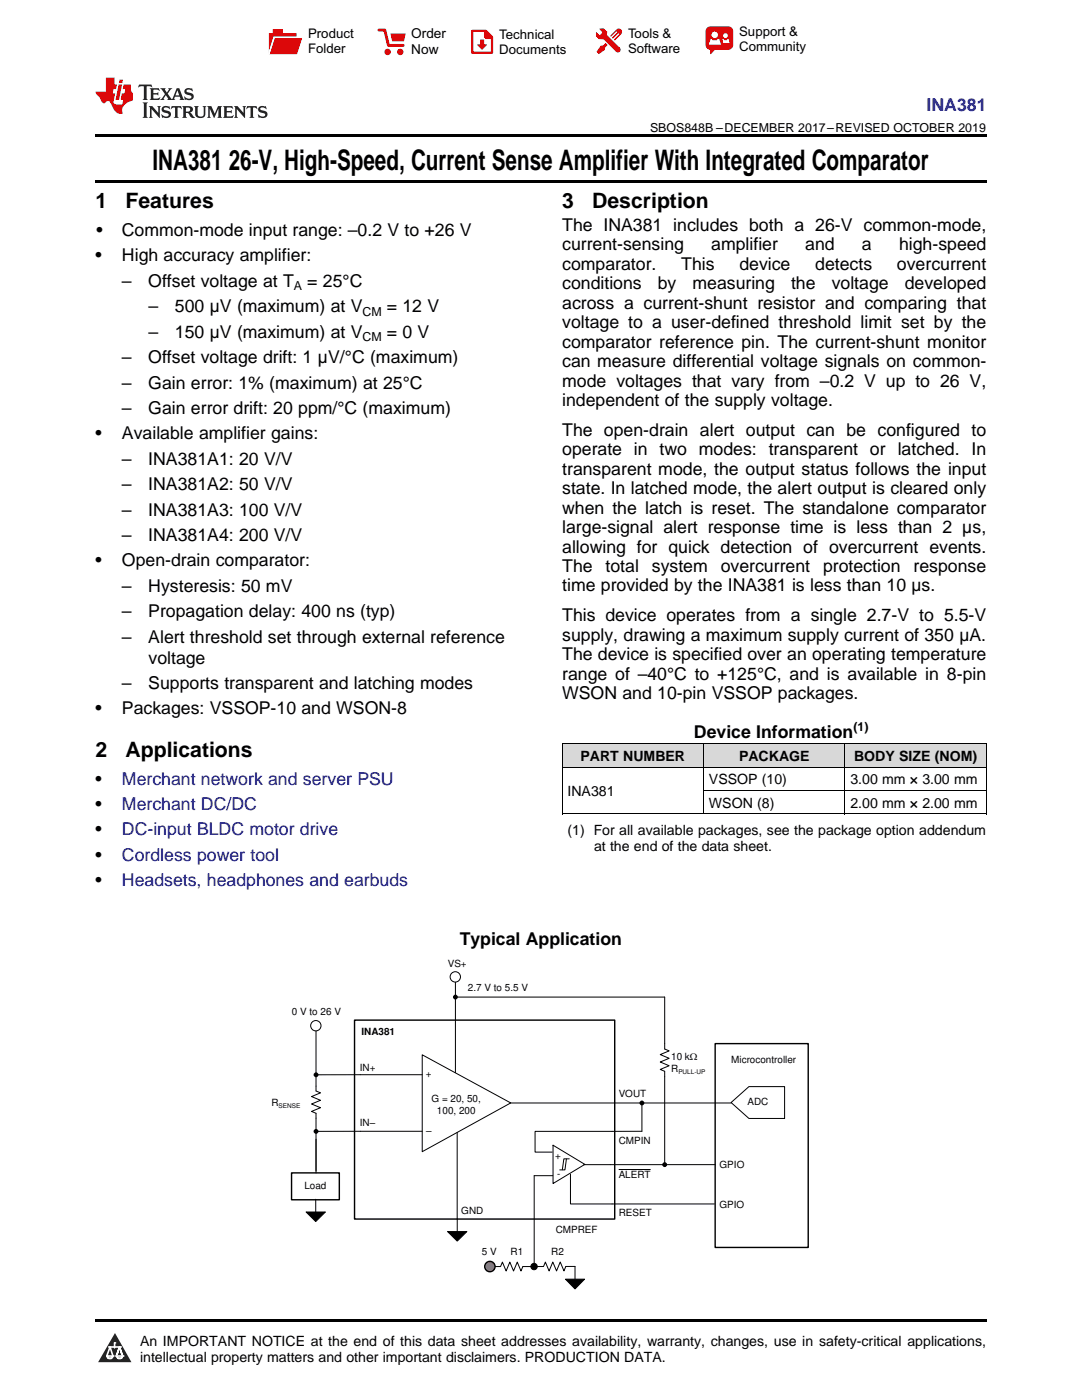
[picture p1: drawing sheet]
<svg xmlns="http://www.w3.org/2000/svg" width="216mm" height="279mm" viewBox="0 0 216 279" stroke-linecap="round" stroke-linejoin="round" font-family="sans-serif">
<defs><g id="words">
<g font-size="5.6">
<text x="30.4" y="33.9">INA381</text>
<text x="45.6" y="33.9">26-V, High-Speed, Current Sense Amplifier With Integrated Comparator</text>
</g>
<g font-size="4.2">
<text x="19" y="41.5">1</text>
<text x="25" y="41.5">Features</text>
<text x="112.2" y="41.5">3</text>
<text x="118.2" y="41.5">Description</text>
<text x="19" y="151">2</text>
<text x="25" y="151">Applications</text>
</g>
<text font-size="3.5" fill="#00f" x="184.9" y="22.2">INA381</text>
<g font-size="3.5">
<text x="19.2" y="47.2">•</text>
<text x="24.3" y="47.2">Common-mode input range: –0.2 V to +26 V</text>
<text x="112.2" y="46.1">The INA381 includes both a 26-V common-mode,</text>
<text x="19" y="52.2">•</text>
<text x="24.3" y="52.2">High accuracy amplifier:</text>
<text x="112.2" y="50">current-sensing</text>
<text x="112.2" y="53.9">comparator.</text>
<text x="135.9" y="53.9">This</text>
<text x="141.9" y="50">amplifier</text>
<text x="147.5" y="53.9">device</text>
<text x="160.7" y="50">and</text>
<text x="162.7" y="53.9">detects</text>
<text x="172" y="50">a</text>
<text x="179" y="53.9">overcurrent</text>
<text x="179.4" y="50">high-speed</text>
<text x="24.3" y="57.3">–</text>
<text x="29.6" y="57.3">Offset voltage at T</text>
<text x="61.3" y="57.3">= 25°C</text>
<text x="112.2" y="57.7">conditions</text>
<text x="131.2" y="57.7">by</text>
<text x="138.2" y="57.7">measuring</text>
<text x="157.9" y="57.7">the</text>
<text x="166" y="57.7">voltage</text>
<text x="180.5" y="57.7">developed</text>
<text x="29.6" y="62.3">–</text>
<text x="34.9" y="62.3">500 µV (maximum) at V</text>
<text x="77.2" y="62.3">= 12 V</text>
<text x="112.2" y="61.6">across a current-shunt resistor and comparing that</text>
<text x="112.2" y="65.5">voltage to a user-defined threshold limit set by the</text>
<text x="29.6" y="67.4">–</text>
<text x="34.9" y="67.4">150 µV (maximum) at V</text>
<text x="77.2" y="67.4">= 0 V</text>
<text x="112.2" y="69.4">comparator reference pin. The current-shunt monitor</text>
<text x="24.3" y="72.5">–</text>
<text x="24.3" y="77.6">–</text>
<text x="29.6" y="72.5">Offset voltage drift: 1 µV/°C (maximum)</text>
<text x="29.6" y="77.6">Gain error: 1% (maximum) at 25°C</text>
<text x="112.2" y="73.3">can measure differential voltage signals on common-</text>
<text x="112.2" y="77.2">mode voltages that vary from –0.2 V up to 26 V,</text>
<text x="24.3" y="82.7">–</text>
<text x="29.6" y="82.7">Gain error drift: 20 ppm/°C (maximum)</text>
<text x="112.2" y="81">independent of the supply voltage.</text>
<text x="19" y="87.7">•</text>
<text x="24.3" y="87.7">Available amplifier gains:</text>
<text x="112.2" y="87">The open-drain alert output can be configured to</text>
<text x="24.3" y="92.7">–</text>
<text x="29.6" y="92.7">INA381A1: 20 V/V</text>
<text x="112.2" y="90.9">operate in two modes: transparent or latched. In</text>
<text x="112.2" y="94.8">transparent mode, the output status follows the input</text>
<text x="24.3" y="97.8">–</text>
<text x="29.6" y="97.8">INA381A2: 50 V/V</text>
<text x="112.2" y="98.6">state. In latched mode, the alert output is cleared only</text>
<text x="24.3" y="102.9">–</text>
<text x="24.3" y="108">–</text>
<text x="29.6" y="102.9">INA381A3: 100 V/V</text>
<text x="29.6" y="108">INA381A4: 200 V/V</text>
<text x="112.2" y="102.5">when the latch is reset. The standalone comparator</text>
<text x="112.2" y="106.4">large-signal alert response time is less than 2 µs,</text>
<text x="19" y="113">•</text>
<text x="24.3" y="113">Open-drain comparator:</text>
<text x="112.2" y="110.3">allowing for quick detection of overcurrent events.</text>
<text x="24.3" y="118.1">–</text>
<text x="29.6" y="118.1">Hysteresis: 50 mV</text>
<text x="112.2" y="114.2">The</text>
<text x="112.2" y="118">time provided by the INA381 is less than 10 µs.</text>
<text x="120.8" y="114.2">total</text>
<text x="130.1" y="114.2">system</text>
<text x="143.8" y="114.2">overcurrent</text>
<text x="164.2" y="114.2">protection</text>
<text x="182.3" y="114.2">response</text>
<text x="24.3" y="123.2">–</text>
<text x="29.6" y="123.2">Propagation delay: 400 ns (typ)</text>
<text x="112.2" y="124">This device operates from a single 2.7-V to 5.5-V</text>
<text x="24.3" y="128.2">–</text>
<text x="29.6" y="128.2">Alert threshold set through external reference</text>
<text x="112.2" y="127.9">supply, drawing a maximum supply current of 350 µA.</text>
<text x="112.2" y="131.8">The device is specified over an operating temperature</text>
<text x="24.3" y="137.5">–</text>
<text x="29.6" y="137.5">Supports transparent and latching modes</text>
<text x="29.6" y="132.5">voltage</text>
<text x="112.2" y="135.6">range of –40°C to +125°C, and is available in 8-pin</text>
<text x="19" y="142.6">•</text>
<text x="24.3" y="142.6">Packages: VSSOP-10 and WSON-8</text>
<text x="112.2" y="139.5">WSON and 10-pin VSSOP packages.</text>
<text x="138.5" y="147.2">Device Information</text>
<text x="19" y="156.7">•</text>
<text x="19" y="161.7">•</text>
<text x="19" y="166.7">•</text>
<text x="19" y="171.7">•</text>
<text x="19" y="176.7">•</text>
<text x="91.7" y="188.5">Typical Application</text>
</g>
<g font-size="3.5" fill="#0000c8">
<text x="24.3" y="156.7">Merchant network and server PSU</text>
<text x="24.3" y="161.7">Merchant DC/DC</text>
<text x="24.3" y="166.7">DC-input BLDC motor drive</text>
<text x="24.3" y="171.7">Cordless power tool</text>
<text x="24.3" y="176.7">Headsets, headphones and earbuds</text>
</g>
<g font-size="2.8">
<text x="115.8" y="151.9">PART NUMBER</text>
<text x="147.5" y="151.9">PACKAGE</text>
<text x="170.4" y="151.9">BODY SIZE (NOM)</text>
<text x="113.2" y="158.9">INA381</text>
<text x="141.5" y="156.6">VSSOP (10)</text>
<text x="141.5" y="161.2">WSON (8)</text>
<text x="169.7" y="156.6">3.00 mm × 3.00 mm</text>
<text x="169.7" y="161.2">2.00 mm × 2.00 mm</text>
<text x="113.2" y="166.7">(1) For all available packages, see the package option addendum</text>
<text x="118.5" y="169.9">at the end of the data sheet.</text>
<text x="27.9" y="268.6">An IMPORTANT NOTICE at the end of this data sheet addresses availability, warranty, changes, use in safety-critical applications,</text>
<text x="27.9" y="271.8">intellectual property matters and other important disclaimers. PRODUCTION DATA.</text>
</g>
<g font-size="2.7">
<text x="82.1" y="7.7">Order</text>
<text x="82.1" y="10.7">Now</text>
</g>
<g font-size="2.6">
<text x="61.5" y="7.6">Product</text>
<text x="61.5" y="10.6">Folder</text>
<text x="99.6" y="7.8">Technical</text>
<text x="99.6" y="10.8">Documents</text>
<text x="125.3" y="7.6">Tools &amp;</text>
<text x="125.3" y="10.6">Software</text>
<text x="147.5" y="7.2">Support &amp;</text>
<text x="147.5" y="10.2">Community</text>
</g>
<g font-size="2.5">
<text x="129.7" y="26.3">SBOS848B –DECEMBER 2017–REVISED OCTOBER 2019</text>
<text x="58.6" y="58">A</text>
<text x="72.3" y="63">CM</text>
<text x="72.3" y="68.1">CM</text>
<text x="170.3" y="145.8">(1)</text>
</g>
<g font-size="2">
<text x="89.3" y="193">VS+</text>
<text x="93.4" y="197.9">2.7 V to 5.5 V</text>
<text x="58.3" y="202.6">0 V to 26 V</text>
<text x="72.1" y="206.6">INA381</text>
<text x="71.8" y="213.7">IN+</text>
<text x="85" y="214.9">+</text>
<text x="133.9" y="211.6">10 k:</text>
<text x="133.9" y="214">R</text>
<text x="145.9" y="212.2">Microcontroller</text>
<text x="54.2" y="220.8">R</text>
<text x="86.1" y="220">G = 20, 50,</text>
<text x="123.5" y="219">VOUT</text>
<text x="149.2" y="220.6">ADC</text>
<text x="71.8" y="224.7">IN±</text>
<text x="85" y="226.4">±</text>
<text x="87.2" y="222.4">100, 200</text>
<text x="110.8" y="231.4">+</text>
<text x="123.5" y="228.4">CMPIN</text>
<text x="143.6" y="233.2">GPIO</text>
<text x="60.7" y="237.2">Load</text>
<text x="111.2" y="234.9">-</text>
<text x="123.5" y="235">ALERT</text>
<text x="92" y="242.3">GND</text>
<text x="123.5" y="242.7">RESET</text>
<text x="143.5" y="241.1">GPIO</text>
<text x="96.1" y="250.4">5 V</text>
<text x="101.9" y="250.4">R1</text>
<text x="110" y="250.4">R2</text>
<text x="110.9" y="246.1">CMPREF</text>
</g>
<g font-size="1.3">
<text x="135.4" y="214.3">PULL-UP</text>
<text x="55.6" y="221">SENSE</text>
</g>
</g></defs>
<g fill="#d8d8d8">
<path d="M112.2 148.5h28.2v4.7h-28.2z"/>
<path d="M140.4 148.5h28.2v4.7h-28.2z"/>
<path d="M168.6 148.5h28.2v4.7h-28.2z"/>
</g>
<path d="M22.9 266l3.3 5.9h-6.6z" fill-rule="evenodd" fill="#231f20"/>
<path d="M21.3 270.6h1.2l-.3 .5h-.3a.53 .53 0 0 1-.6-.5z" fill-rule="evenodd" fill="#fff"/>
<path d="M21.3 270.6h1.2l-.3 .5h-.3a.53 .53 0 0 1-.6-.5z" fill="none" stroke="#231f20" stroke-width=".33"/>
<path d="M21.3 270.6l1.2 .1-.3 .4h-.5z" fill="none" stroke="#fff" stroke-width=".33"/>
<path d="M22.9 268.9h.1" fill="none" stroke="#fff" stroke-width=".33"/>
<path d="M22.9 268v.9z" fill="#fff"/>
<path d="M22.9 268v.9z" fill="none" stroke="#fff" stroke-width=".33"/>
<circle cx="22.9" cy="268" r=".16" fill="#fff"/>
<path d="M21.8 268.8h.1" fill="none" stroke="#fff" stroke-width=".33"/>
<path d="M21.8 268.8h2.2z" fill="#fff"/>
<path d="M21.8 268.8h2.2z" fill="none" stroke="#fff" stroke-width=".33"/>
<circle cx="24" cy="268.8" r=".16" fill="#fff"/>
<path d="M23.2 270.6h.1" fill="none" stroke="#fff" stroke-width=".33"/>
<path d="M23.8 268.8l-.6 1.8z" fill-rule="evenodd" fill="#fff"/>
<path d="M23.8 268.8l-.6 1.8z" fill="none" stroke="#fff" stroke-width=".33"/>
<path d="M23.8 268.8l.7 1.8z" fill-rule="evenodd" fill="#fff"/>
<path d="M23.8 268.8l.7 1.8z" fill="none" stroke="#fff" stroke-width=".33"/>
<path d="M24.4 270.6h.1" fill="none" stroke="#fff" stroke-width=".33"/>
<circle cx="21.3" cy="270.6" r=".16" fill="#fff"/>
<path d="M22 268.8l-.7 1.8z" fill="#fff"/>
<path d="M22 268.8l-.7 1.8z" fill="none" stroke="#fff" stroke-width=".33"/>
<path d="M22 268.8l.5 1.8z" fill="#fff"/>
<path d="M22 268.8l.5 1.8z" fill="none" stroke="#fff" stroke-width=".33"/>
<circle cx="22.5" cy="270.6" r=".16" fill="#fff"/>
<path d="M23.3 270.6h1.2a.63 .63 0 0 1-.6 .5 .63 .63 0 0 1-.6-.5z" fill-rule="evenodd" fill="#fff"/>
<path d="M23.3 270.6h1.2a.63 .63 0 0 1-.6 .5 .63 .63 0 0 1-.6-.5z" fill="none" stroke="#231f20" stroke-width=".33"/>
<path d="M23.3 270.6h1.2l-.4 .5h-.5z" fill="none" stroke="#fff" stroke-width=".33"/>
<path d="M23.2 270.6h.1" fill="none" stroke="#fff" stroke-width=".33"/>
<circle cx="24.5" cy="270.6" r=".16" fill="#fff"/>
<path d="M19 263.2h177.8v.5h-177.8z" fill="#000"/>
<path d="M142.7 208.3h18.6v40.7h-18.6z" fill-rule="evenodd" fill="#fff"/>
<path d="M70.7 203.6h52v39.7h-52zM142.7 208.3h18.6v40.7h-18.6z" fill="none" stroke="#000" stroke-width=".28"/>
<path d="M84.2 210.5l17.7 9.6-17.7 9.7z" fill="#fff"/>
<g fill="none" stroke="#000" stroke-width=".2">
<path d="M90.9 195.8v18.3M90.9 199h41.7M63.1 205.5v11.3M84.2 210.5l17.7 9.6-17.7 9.7zM84.2 214.5h-21.1M132.6 214.9v17.5M63.1 223.2v10.5M84.2 225.8h-21.1M91.2 226v17.3M101.9 220.1h44M110.3 234.6h-3.7v17.5M110.4 228.6l6.3 3.8-6.3 3.8z"/>
<path d="M113 231.3l-.3 2.2h-1M113.6 231.3h-1.1l-.3 2.1M113.8 234.3v6h28.7M116.7 232.4h.1M123.5 233.4h6.3M128.1 220.1v5.7h-21.3v4.1h3.4M142.7 232.4h-26.2M145.9 220l3.5-3.1h7.2v6.3h-7.2zM112.8 255.3h3.8l-1.9 1.9zM114.7 252.7v2.6"/>
<circle cx="106.6" cy="252.8" r=".64"/>
</g>
<g fill="#000">
<path d="M112.8 255.3h3.8l-1.9 1.9z"/>
<circle cx="106.6" cy="252.8" r=".64"/>
</g>
<circle cx="63" cy="204.7" r="1.03" fill="#fff"/>
<g fill="none" stroke="#000" stroke-width=".2">
<path d="M63.1 227.3v6.8M97.6 252.8h2.3l.3-.9 .8 1.8 .7-1.8 .8 1.8 .7-1.8 .8 1.8 .3-.9h2.3"/>
<circle cx="63" cy="204.7" r="1.03"/>
</g>
<path d="M58.2 234.1h9.5v5.3h-9.5z" fill="none" stroke="#000" stroke-width=".28"/>
<circle cx="97.7" cy="252.8" r="1.03" fill="#d86868"/>
<circle cx="97.7" cy="252.8" r="1.03" fill="none" stroke="#000" stroke-width=".28"/>
<path d="M90.6 199h.3M132.6 199v10.4l.9 .3-1.8 .8 1.8 .7-1.8 .7 1.8 .8-1.8 .7 .9 .4v1.1M62.7 214.5h.4M63.1 216.8v.9l.8 .4-1.7 .7 1.7 .8-1.7 .7 1.7 .8-1.7 .7 .9 .4v1M62.7 225.8h.4M63 239.3v2.6M127.8 220.1h.3M132.3 232.4h.3M61.1 241.9h3.8l-1.9 1.9zM89.3 245.8h3.9l-2 1.9zM91.2 243.2v2.6M114.7 252.7l-1.8 .1-.4 .8-.7-1.7-.7 1.7-.8-1.7-.7 1.7-.8-1.7-.3 .9h-1.9" fill="none" stroke="#000" stroke-width=".2"/>
<g fill="#000">
<path d="M61.1 241.9h3.8l-1.9 1.9zM89.3 245.8h3.9l-2 1.9z"/>
<circle cx="90.9" cy="199" r=".49"/>
<circle cx="63.1" cy="214.5" r=".49"/>
<circle cx="63.1" cy="225.8" r=".49"/>
<circle cx="128.1" cy="220.1" r=".49"/>
<circle cx="132.6" cy="232.4" r=".49"/>
</g>
<circle cx="90.8" cy="195" r="1.03" fill="#fff"/>
<g fill="none" stroke="#000" stroke-width=".2">
<path d="M112.2 153.1h84.6M112.2 148.5h84.6M112.2 148.5v14M140.4 148.5v14M140.4 157.8h56.4M168.6 148.5v14M196.8 148.5v14M112.2 162.4h84.6"/>
<circle cx="90.8" cy="195" r="1.03"/>
</g>
<path d="M19 35.9h177.8v.5h-177.8zM19 26.8h177.8v.6h-177.8z" fill="#000"/>
<path d="M27.7 16.9l-.1 .6 .6-.3h.5v.2v2.2l-.2 .4h1l-.2-.4v-2.2v-.2h.5l.6 .3-.2-.6zM29.9 17.6l.2 .4v1.6l-.2 .4h1.9l.1-.6a1.09 1.09 0 0 1-1.3 .1v-.6h.6l.4 .2v-.7l-.2 .2h-.8v-.6l.2-.1a1.01 1.01 0 0 1 1 .3l-.1-.6zM32 17.6l.9 1.2-1 1.2h.9l-.2-.3 .5-.7 .5 .7-.3 .3h1.7l-.2-.3 .1-.4h1l.1 .4-.2 .3h1l-.3-.4-.7-2h-.5l-1 2.2-.8-1.1 .9-1.1h-.9l.2 .2-.4 .7-.4-.7 .2-.2zM35.4 18l.4 1h-.8zM37 17.7a.66 .66 0 0 0-.2 .8 .66 .66 0 0 0 .6 .4l.7 .2 .1 .2a.8 .8 0 0 1-.7 .4 .8 .8 0 0 1-.7-.5l.1 .8 .2-.2a.94 .94 0 0 0 1.1 .1 .94 .94 0 0 0 .4-.9 1.48 1.48 0 0 0-1.3-.6v-.4a1.1 1.1 0 0 1 1.2 .2l-.2-.6-.2 .1-.5-.1zM28.5 20.4l.2 .4v2.3l-.2 .4h1l-.2-.4v-2.3l.2-.4zM29.7 21.2l.2 .4v1.5l-.2 .4h.8l-.3-.4 .1-1.3 1.6 1.8v-2l.2-.4h-.7l.2 .2v1.1l-1.2-1.3zM32.5 21.3a.66 .66 0 0 0-.2 .8 .66 .66 0 0 0 .6 .4l.6 .2 .2 .2a.8 .8 0 0 1-.8 .4 .8 .8 0 0 1-.7-.5l.2 .7 .2-.1a.94 .94 0 0 0 1 .1 .94 .94 0 0 0 .5-1 1.47 1.47 0 0 0-1.3-.6l-.1-.3a1.1 1.1 0 0 1 1.3 .2l-.2-.6-.2 .1-.5-.2zM34.3 21.2l-.2 .6a.64 .64 0 0 1 .8-.3v1.6l-.2 .4h1l-.3-.4 .1-1.6a.66 .66 0 0 1 .8 .3l-.2-.6zM36.3 21.2l.3 .4v1.5l-.3 .4h1l-.2-.2v-.7h.5l.1 .1a.8 .8 0 0 0 1.2 .7l-1-1a.62 .62 0 0 0 .6-.5 .62 .62 0 0 0-.6-.7zM37.1 21.5h.1a.48 .48 0 0 1 .6 0 .48 .48 0 0 1 .1 .6l-.2 .1-.6 .1zM38.7 21.2l.2 .2a2.29 2.29 0 0 0 .4 2 1.05 1.05 0 0 0 1.7-.7v-1.3l.2-.2h-.8l.2 .4v1.1a.61 .61 0 0 1-.6 .6 .61 .61 0 0 1-.6-.6v-1.1l.3-.4zM41.3 21.2l.3 .4v1.5l-.3 .4h.8l-.2-.4v-1.4l.8 1.9 .9-1.9v1.4l-.2 .4h.9l-.2-.4v-1.5l.2-.4h-.8l-.7 1.5-.6-1.5zM44.5 21.2l.2 .4v1.5l-.2 .4h1.9l.2-.6a1.1 1.1 0 0 1-1.4 .2v-.7h.6l.4 .2v-.6l-.2 .1-.8 .1v-.6l.2-.1a1.02 1.02 0 0 1 1.1 .2l-.2-.5zM46.7 21.2l.2 .4v1.5l-.2 .4h.8l-.3-.4 .1-1.3 1.6 1.8v-2l.2-.4h-.7l.2 .2v1.1l-1.2-1.3zM49.3 21.2l-.1 .6a.64 .64 0 0 1 .8-.3v1.6l-.3 .4h1l-.2-.4v-1.6a.66 .66 0 0 1 .8 .3l-.1-.6zM51.7 21.3a.66 .66 0 0 0-.2 .7 .66 .66 0 0 0 .7 .5l.6 .2 .1 .2a.8 .8 0 0 1-.7 .4 .8 .8 0 0 1-.7-.5l.1 .7 .2-.1a.94 .94 0 0 0 1.1 .1 .94 .94 0 0 0 .4-1 1.48 1.48 0 0 0-1.2-.6l-.1-.3a1.1 1.1 0 0 1 1.2 .2l-.2-.6-.1 .1-.6-.2z" fill="#231f20"/>
<path d="M21.1 15.5v2.8h-2v.4l.9 .9a.96 .96 0 0 0 1 1 .59 .59 0 0 1 .5-.4 .59 .59 0 0 1 .5 .3l.4 .8a1.61 1.61 0 0 0 2.1 1.3 1.63 1.63 0 0 1 1.1-2.2l.9-.3v-1.5a1.6 1.6 0 0 1-.4-1.7h-1.4l-.2 .9h.5l-.2 .8h-.5l-.2 1v.3h.5l-.2 .9h-.7a.74 .74 0 0 1-1-.6l.3-1.6h-.5l.2-.8h.5l.1-.9h-.4v-1.4zM23.7 16.9l-.7 3h.8l.6-3zM23.8 15.9l-.1 .7h.7l.2-.7z" fill="#ee1d23"/>
<g fill="#d60000">
<path d="M54.4 5.8h2v.8h2.8v4.2h-5.5v-4.2h.7z" fill-rule="evenodd"/>
<path d="M54.7 7.5h5.6l-1 3.3h-5.6z" fill-rule="evenodd"/>
</g>
<path d="M54.6 7.4h5.8l-.1 .1h-5.5l-1.1 3.3z" fill-rule="evenodd" fill="#fff"/>
<path d="M54.6 7.4h5.8l-.1 .1h-5.5l-1.1 3.3z" fill="none" stroke="#fff" stroke-width=".2"/>
<path d="M75.6 6h1.2l.7 3.1h3" fill="none" stroke="#d60000" stroke-width=".56"/>
<g fill="#d60000">
<path d="M77.9 6.7h3.1l-.4 1.5h-2.3z" fill-rule="evenodd"/>
<circle cx="77.3" cy="10.4" r=".64"/>
<circle cx="79.9" cy="10.4" r=".64"/>
</g>
<path d="M94.2 6.2h2.7l1.3 1.2v3.1h-4z" fill="none" stroke="#d60000" stroke-width=".44"/>
<g fill="#d60000">
<path d="M95.8 7.9h.8v1h.6l-1 1.1-1-1v-.1h.6z" fill-rule="evenodd"/>
<path d="M96.6 6.2h.3l1.3 1.2v.4h-1.3l-.3-.4z" fill-rule="evenodd"/>
<path d="M119.6 5.7h.9l.6 .6 .1 .7 2.5 2.5-.8 .8-2.3-2.3-1.1-.2-.6-.6v-.8l.7 .6 .5-.4v-.2l-.4-.5z" fill-rule="evenodd"/>
<path d="M119.9 9.1h.4l.5-.5 .4 .4-.5 .5v.4l-1.2 .9-.5-.5z" fill-rule="evenodd"/>
<path d="M123 5.9a.67 .67 0 0 1 .9 0 .67 .67 0 0 1 0 .9z" fill-rule="evenodd"/>
<path d="M123 5.9l.9 .9-1.2 1.2h-.2l.1-.2 .9-.9 .1-.2h-.3l-.9 1h-.2v-.2l.9-1 .1-.2h-.3l-.9 1h-.2v-.2z" fill-rule="evenodd"/>
<circle cx="123.3" cy="9.9" r=".54"/>
</g>
<path d="M121.1 6.3l-.1 .7" fill="none" stroke="#d60000" stroke-width=".2"/>
<g fill="#d60000">
<path d="M141.1 5.5l.6-.2h3.6a.95 .95 0 0 1 1 .9v2.8a.95 .95 0 0 1-1 .9h-3.6a.95 .95 0 0 1-.9-.9v-2.8z" fill-rule="evenodd"/>
<path d="M141.7 9.9h.9l-.7 .9h-.2z" fill-rule="evenodd"/>
</g>
<g fill="#fff">
<path d="M144.3 8.6h1.3z"/>
<path d="M141.8 7.8h.3l.1 .2h.8l.2-.2h.3l.4 1.1h-2.5z" fill-rule="evenodd"/>
<path d="M144.2 7.8h.2l.2 .2h.4l.2-.2h.2l.2 .8h-1.3z" fill-rule="evenodd"/>
<circle cx="142.6" cy="6.9" r=".65"/>
<circle cx="144.8" cy="7.1" r=".48"/>
</g>
<use href="#words"/>
</svg>
